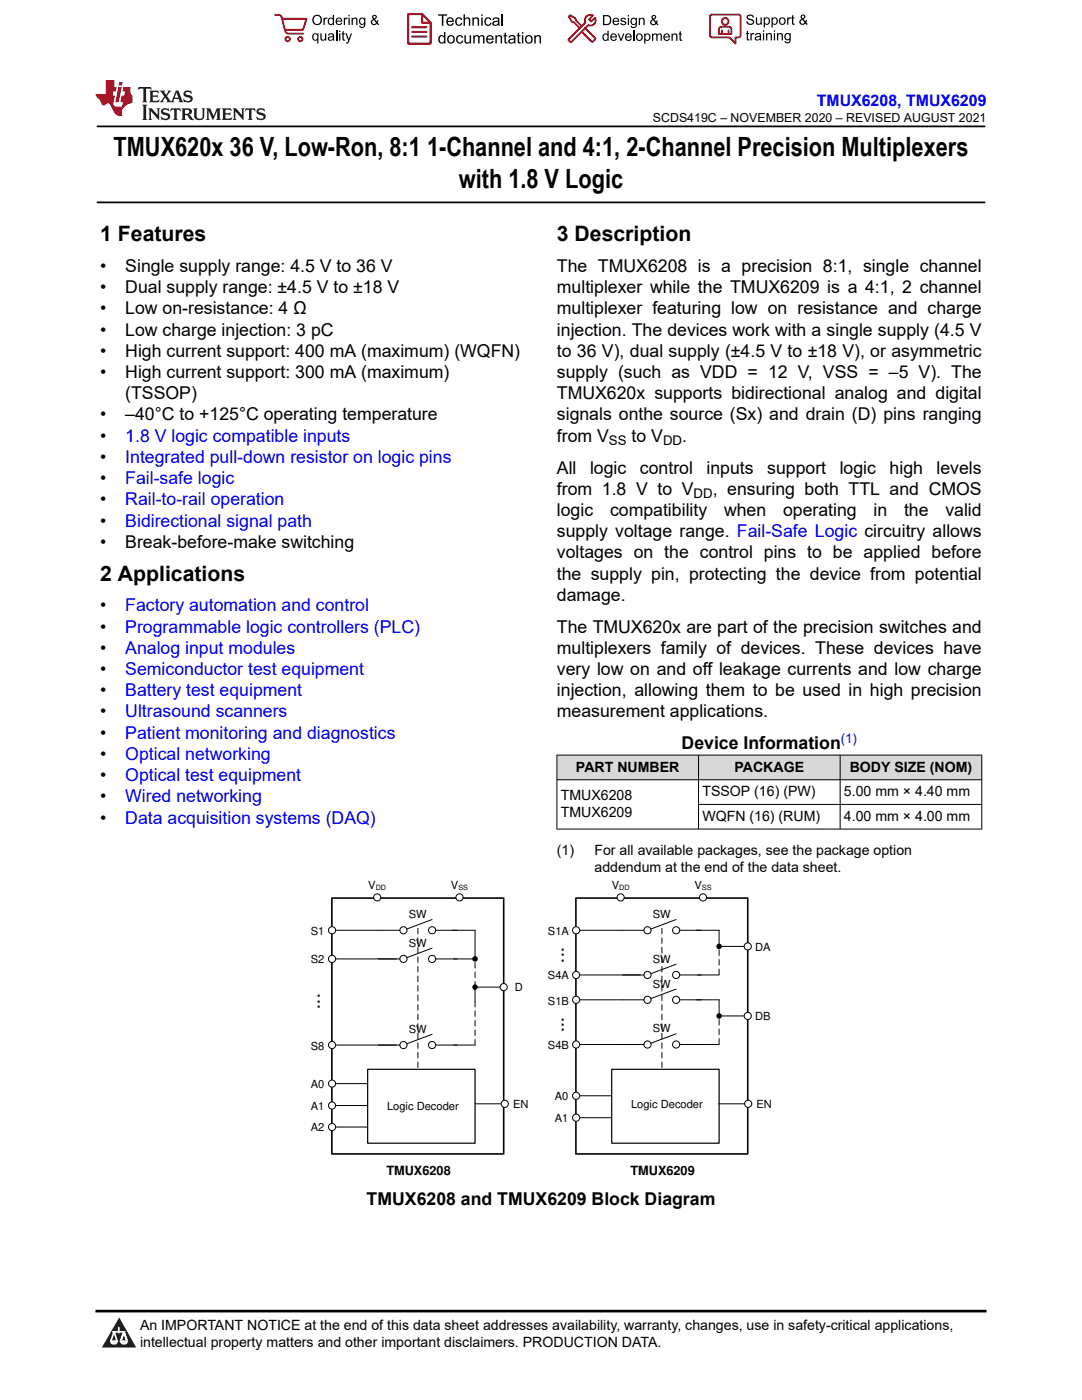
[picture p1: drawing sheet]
<svg xmlns="http://www.w3.org/2000/svg" width="216mm" height="279mm" viewBox="0 0 216 279" stroke-linecap="round" stroke-linejoin="round" font-family="sans-serif">
<defs><g id="words">
<g font-size="5.3">
<text x="22.7" y="31.2">TMUX620x 36 V, Low-Ron, 8:1 1-Channel and 4:1, 2-Channel Precision Multiplexers</text>
<text x="91.5" y="37.5">with 1.8 V Logic</text>
</g>
<g font-size="4.2">
<text x="20" y="48.1">1 Features</text>
<text x="111.1" y="48.1">3 Description</text>
<text x="20" y="115.9">2 Applications</text>
</g>
<g font-size="3.8">
<text x="112.1" y="189" transform="rotate(90 112.1 189)">...</text>
<text x="63.4" y="198.3" transform="rotate(90 63.4 198.3)">...</text>
<text x="112.1" y="202.9" transform="rotate(90 112.1 202.9)">...</text>
</g>
<g font-size="3.5">
<text x="20" y="54.3">•</text>
<text x="20" y="58.5">•</text>
<text x="25" y="54.3">Single supply range: 4.5 V to 36 V</text>
<text x="25" y="58.5">Dual supply range: ±4.5 V to ±18 V</text>
<text x="111.1" y="54.3">The TMUX6208 is a precision 8:1, single channel</text>
<text x="111.1" y="58.5">multiplexer while the TMUX6209 is a 4:1, 2 channel</text>
<text x="20" y="62.8">•</text>
<text x="25" y="62.8">Low on-resistance: 4 Ω</text>
<text x="111.1" y="62.8">multiplexer featuring low on resistance and charge</text>
<text x="20" y="67">•</text>
<text x="20" y="71.2">•</text>
<text x="25" y="67">Low charge injection: 3 pC</text>
<text x="25" y="71.2">High current support: 400 mA (maximum) (WQFN)</text>
<text x="111.1" y="71.2">to 36 V), dual supply (±4.5 V to ±18 V), or asymmetric</text>
<text x="111.1" y="67">injection. The devices work with a single supply (4.5 V</text>
<text x="20" y="75.5">•</text>
<text x="25" y="75.5">High current support: 300 mA (maximum)</text>
<text x="111.1" y="75.5">supply (such as VDD = 12 V, VSS = –5 V). The</text>
<text x="20" y="83.9">•</text>
<text x="25" y="79.7">(TSSOP)</text>
<text x="25" y="83.9">–40°C to +125°C operating temperature</text>
<text x="111.1" y="83.9">signals onthe source (Sx) and drain (D) pins ranging</text>
<text x="111.1" y="79.7">TMUX620x supports bidirectional analog and digital</text>
<text x="20" y="88.2">•</text>
<text x="111.1" y="88.2">from V</text>
<text x="126" y="88.2">to V</text>
<text x="136.1" y="88.2">.</text>
<text x="20" y="92.4">•</text>
<text x="111.1" y="94.5">All</text>
<text x="117.7" y="94.5">logic</text>
<text x="127.7" y="94.5">control</text>
<text x="141" y="94.5">inputs</text>
<text x="153.1" y="94.5">support</text>
<text x="167.6" y="94.5">logic</text>
<text x="177.5" y="94.5">high</text>
<text x="186.9" y="94.5">levels</text>
<text x="20" y="96.6">•</text>
<text x="20" y="100.9">•</text>
<text x="111.1" y="98.7">from 1.8 V to V</text>
<text x="142.2" y="98.7">, ensuring both TTL and CMOS</text>
<text x="20" y="105.1">•</text>
<text x="111.1" y="103">logic</text>
<text x="111.1" y="107.2">supply voltage range. Fail-Safe Logic circuitry allows</text>
<text x="121.7" y="103">compatibility</text>
<text x="144.5" y="103">when</text>
<text x="156.2" y="103">operating</text>
<text x="174.3" y="103">in</text>
<text x="180.4" y="103">the</text>
<text x="188.6" y="103">valid</text>
<text x="20" y="109.3">•</text>
<text x="25" y="109.3">Break-before-make switching</text>
<text x="111.1" y="111.4">voltages on the control pins to be applied before</text>
<text x="111.1" y="119.9">damage.</text>
<text x="111.1" y="115.7">the supply pin, protecting the device from potential</text>
<text x="20" y="122">•</text>
<text x="20" y="126.3">•</text>
<text x="20" y="130.5">•</text>
<text x="111.1" y="126.3">The TMUX620x are part of the precision switches and</text>
<text x="111.1" y="130.5">multiplexers family of devices. These devices have</text>
<text x="20" y="134.7">•</text>
<text x="111.1" y="134.7">very low on and off leakage currents and low charge</text>
<text x="20" y="139">•</text>
<text x="20" y="143.2">•</text>
<text x="111.1" y="139">injection, allowing them to be used in high precision</text>
<text x="111.1" y="143.2">measurement applications.</text>
<text x="20" y="147.4">•</text>
<text x="136" y="149.5">Device Information</text>
<text x="20" y="151.7">•</text>
<text x="20" y="155.9">•</text>
<text x="20" y="160.1">•</text>
<text x="20" y="164.4">•</text>
<text x="73.1" y="240.5">TMUX6208 and TMUX6209 Block Diagram</text>
</g>
<g font-size="3.5" fill="#00f">
<text x="25" y="88.2">1.8 V logic compatible inputs</text>
<text x="25" y="92.4">Integrated pull-down resistor on logic pins</text>
<text x="25" y="96.6">Fail-safe logic</text>
<text x="25" y="100.9">Rail-to-rail operation</text>
<text x="25" y="105.1">Bidirectional signal path</text>
<text x="25" y="122">Factory automation and control</text>
<text x="25" y="126.3">Programmable logic controllers (PLC)</text>
<text x="25" y="130.5">Analog input modules</text>
<text x="25" y="134.7">Semiconductor test equipment</text>
<text x="25" y="139">Battery test equipment</text>
<text x="25" y="143.2">Ultrasound scanners</text>
<text x="25" y="147.4">Patient monitoring and diagnostics</text>
<text x="25" y="151.7">Optical networking</text>
<text x="25" y="155.9">Optical test equipment</text>
<text x="25" y="160.1">Wired networking</text>
<text x="25" y="164.4">Data acquisition systems (DAQ)</text>
</g>
<text font-size="3.2" fill="#00f" x="163" y="21.1">TMUX6208, TMUX6209</text>
<g font-size="2.8">
<text x="114.9" y="154">PART NUMBER</text>
<text x="146.6" y="154">PACKAGE</text>
<text x="169.5" y="154">BODY SIZE (NOM)</text>
<text x="111.9" y="159.7">TMUX6208</text>
<text x="140.2" y="158.9">TSSOP (16) (PW)</text>
<text x="168.4" y="158.9">5.00 mm × 4.40 mm</text>
<text x="111.9" y="163">TMUX6209</text>
<text x="140.2" y="163.8">WQFN (16) (RUM)</text>
<text x="168.4" y="163.8">4.00 mm × 4.00 mm</text>
<text x="111.1" y="170.6">(1)</text>
<text x="118.6" y="170.6">For all available packages, see the package option</text>
<text x="118.6" y="174">addendum at the end of the data sheet.</text>
<text x="27.9" y="265.5">An IMPORTANT NOTICE at the end of this data sheet addresses availability, warranty, changes, use in safety-critical applications,</text>
<text x="27.9" y="268.9">intellectual property matters and other important disclaimers. PRODUCTION DATA.</text>
</g>
<g font-size="2.6">
<text x="121.5" y="88.9">SS</text>
<text x="132.3" y="88.9">DD</text>
<text x="138.4" y="99.4">DD</text>
</g>
<text font-size="2.6" fill="#00f" x="167.8" y="148.4">(1)</text>
<g font-size="2.5">
<text x="130.3" y="24.3">SCDS419C – NOVEMBER 2020 – REVISED AUGUST 2021</text>
<text x="77.1" y="234.4">TMUX6208</text>
<text x="125.8" y="234.4">TMUX6209</text>
</g>
<g font-size="2.2">
<text x="73.5" y="177.4">V</text>
<text x="90" y="177.4">V</text>
<text x="122.1" y="177.4">V</text>
<text x="138.6" y="177.4">V</text>
<text x="81.6" y="183.2">SW</text>
<text x="130.3" y="183.2">SW</text>
<text x="62" y="186.7">S1</text>
<text x="81.6" y="188.9">SW</text>
<text x="109.3" y="186.7">S1A</text>
<text x="150.7" y="189.7">DA</text>
<text x="62" y="192.3">S2</text>
<text x="102.7" y="197.9">D</text>
<text x="109.3" y="195.5">S4A</text>
<text x="130.3" y="192.1">SW</text>
<text x="130.3" y="197.1">SW</text>
<text x="109.3" y="200.6">S1B</text>
<text x="150.7" y="203.6">DB</text>
<text x="62" y="209.5">S8</text>
<text x="81.6" y="206.1">SW</text>
<text x="109.3" y="209.3">S4B</text>
<text x="130.3" y="206">SW</text>
<text x="62" y="217.1">A0</text>
<text x="62" y="221.4">A1</text>
<text x="77.2" y="221.5">Logic Decoder</text>
<text x="102.4" y="221.2">EN</text>
<text x="110.7" y="219.5">A0</text>
<text x="125.9" y="221.2">Logic Decoder</text>
<text x="151" y="221.2">EN</text>
<text x="62" y="225.7">A2</text>
<text x="110.7" y="223.9">A1</text>
</g>
<g font-size="1.4">
<text x="75" y="177.7">DD</text>
<text x="91.5" y="177.7">SS</text>
<text x="123.5" y="177.7">DD</text>
<text x="140.1" y="177.7">SS</text>
</g>
</g></defs>
<path d="M19.3 25.2h177.3M19.3 40.4h177.3" fill="none" stroke="#000" stroke-width=".35"/>
<g fill="#d8d8d8">
<path d="M111.1 150.7h84.8v4.9h-84.8z" fill-rule="evenodd"/>
<path d="M111.2 150.8h28.1v4.8h-28.1z" fill-rule="evenodd"/>
<path d="M139.4 150.8h28.2v4.8h-28.2z" fill-rule="evenodd"/>
<path d="M167.7 150.8h28.1v4.8h-28.1z" fill-rule="evenodd"/>
</g>
<g fill="none" stroke="#000" stroke-width=".2">
<path d="M111.1 150.7h84.9M111.1 155.6h84.9M111.1 150.6v14.9M139.4 150.6v14.9M167.6 150.6v14.9M195.9 150.6v14.9M111.1 165.5h84.9M139.4 160.5h56.6M67 185.7h12.8M67 191.4h12.8M86.2 183.5l-5 1.9M86.2 189.2l-5 1.9"/>
<path d="M86.9 185.7h7.9M86.9 191.4h7.9"/>
<circle cx="80.5" cy="185.7" r=".71"/>
<circle cx="80.5" cy="191.4" r=".71"/>
<circle cx="86.2" cy="185.7" r=".71"/>
<circle cx="86.2" cy="191.4" r=".71"/>
</g>
<path d="M66.2 179.2h34.3v51.1h-34.3z" fill="none" stroke="#000" stroke-width=".32"/>
<path d="M83.4 213v-28.4" fill="none" stroke="#000" stroke-width=".2" stroke-dasharray="1.1 .8"/>
<circle cx="66.3" cy="185.7" r=".71" fill="#fff"/>
<circle cx="66.3" cy="185.7" r=".71" fill="none" stroke="#000" stroke-width=".2"/>
<circle cx="66.3" cy="191.4" r=".71" fill="#fff"/>
<circle cx="66.3" cy="191.4" r=".71" fill="none" stroke="#000" stroke-width=".2"/>
<circle cx="75.3" cy="179.1" r=".71" fill="#fff"/>
<circle cx="75.3" cy="179.1" r=".71" fill="none" stroke="#000" stroke-width=".2"/>
<circle cx="91.7" cy="179.1" r=".71" fill="#fff"/>
<g fill="none" stroke="#000" stroke-width=".2">
<path d="M94.8 185.7v5.7M67 208.6h12.8M86.2 206.4l-5 1.9M86.9 208.6h7.9"/>
<circle cx="91.7" cy="179.1" r=".71"/>
<circle cx="80.5" cy="208.6" r=".71"/>
<circle cx="86.2" cy="208.6" r=".71"/>
</g>
<circle cx="94.8" cy="191.4" r=".55" fill="#000"/>
<circle cx="66.3" cy="208.6" r=".71" fill="#fff"/>
<g fill="none" stroke="#000" stroke-width=".2">
<path d="M100.5 197h-5.7v2.9"/>
<circle cx="66.3" cy="208.6" r=".71"/>
</g>
<circle cx="94.8" cy="197" r=".55" fill="#000"/>
<path d="M94.8 197v-5.6M94.8 208.6v-8.7" fill="none" stroke="#000" stroke-width=".2" stroke-dasharray="1.1 .8"/>
<circle cx="100.5" cy="197" r=".71" fill="#fff"/>
<circle cx="100.5" cy="197" r=".71" fill="none" stroke="#000" stroke-width=".2"/>
<path d="M73.4 213.4h21.4v14.7h-21.4z" fill-rule="evenodd" fill="#fff"/>
<path d="M73.4 213.4h21.4v14.7h-21.4z" fill="none" stroke="#000" stroke-width=".24"/>
<path d="M67 216.3h6.4" fill="none" stroke="#000" stroke-width=".2"/>
<circle cx="66.3" cy="216.3" r=".71" fill="#fff"/>
<g fill="none" stroke="#000" stroke-width=".2">
<path d="M67 220.6h6.4"/>
<circle cx="66.3" cy="216.3" r=".71"/>
</g>
<circle cx="66.3" cy="220.6" r=".71" fill="#fff"/>
<g fill="none" stroke="#000" stroke-width=".2">
<path d="M67 224.9h6.4"/>
<circle cx="66.3" cy="220.6" r=".71"/>
</g>
<circle cx="66.3" cy="224.9" r=".71" fill="#fff"/>
<g fill="none" stroke="#000" stroke-width=".2">
<path d="M94.8 220.3h6.6"/>
<circle cx="66.3" cy="224.9" r=".71"/>
</g>
<circle cx="100.7" cy="220.3" r=".71" fill="#fff"/>
<g fill="none" stroke="#000" stroke-width=".2">
<path d="M115.7 185.7h12.8M115.7 194.6h12.8M134.9 183.5l-5 1.9M134.9 192.4l-5 1.9M135.6 185.7h7.9M135.6 194.6h7.9"/>
<circle cx="129.2" cy="185.7" r=".71"/>
<circle cx="129.2" cy="194.6" r=".71"/>
<circle cx="134.9" cy="185.7" r=".71"/>
<circle cx="134.9" cy="194.6" r=".71"/>
<circle cx="100.7" cy="220.3" r=".71"/>
</g>
<path d="M114.9 179.2h34.3v51.1h-34.3z" fill="none" stroke="#000" stroke-width=".32"/>
<path d="M132.1 213v-28.4" fill="none" stroke="#000" stroke-width=".2" stroke-dasharray="1.1 .8"/>
<circle cx="115" cy="185.7" r=".71" fill="#fff"/>
<circle cx="115" cy="185.7" r=".71" fill="none" stroke="#000" stroke-width=".2"/>
<circle cx="115" cy="194.6" r=".71" fill="#fff"/>
<g fill="none" stroke="#000" stroke-width=".2">
<path d="M143.5 185.7v3.2h5.7"/>
<circle cx="115" cy="194.6" r=".71"/>
</g>
<circle cx="143.5" cy="188.9" r=".55" fill="#000"/>
<path d="M143.5 194.5v-5.6" fill="none" stroke="#000" stroke-width=".2" stroke-dasharray="1.1 .8"/>
<circle cx="149.2" cy="188.9" r=".71" fill="#fff"/>
<circle cx="149.2" cy="188.9" r=".71" fill="none" stroke="#000" stroke-width=".2"/>
<path d="M122.1 213.4h21.4v14.7h-21.4z" fill-rule="evenodd" fill="#fff"/>
<path d="M122.1 213.4h21.4v14.7h-21.4z" fill="none" stroke="#000" stroke-width=".24"/>
<path d="M115.7 218.7h6.4" fill="none" stroke="#000" stroke-width=".2"/>
<circle cx="115" cy="218.7" r=".71" fill="#fff"/>
<g fill="none" stroke="#000" stroke-width=".2">
<path d="M115.7 223.1h6.4"/>
<circle cx="115" cy="218.7" r=".71"/>
</g>
<circle cx="115" cy="223.1" r=".71" fill="#fff"/>
<g fill="none" stroke="#000" stroke-width=".2">
<path d="M115.7 199.5h12.8M134.9 197.4l-5 1.9M135.6 199.5h7.9M115.7 208.5h12.8M134.9 206.3l-5 1.9M135.6 208.5h7.9"/>
<circle cx="129.2" cy="199.5" r=".71"/>
<circle cx="134.9" cy="199.5" r=".71"/>
<circle cx="129.2" cy="208.5" r=".71"/>
<circle cx="134.9" cy="208.5" r=".71"/>
<circle cx="115" cy="223.1" r=".71"/>
</g>
<circle cx="115" cy="199.5" r=".71" fill="#fff"/>
<circle cx="115" cy="199.5" r=".71" fill="none" stroke="#000" stroke-width=".2"/>
<circle cx="115" cy="208.5" r=".71" fill="#fff"/>
<g fill="none" stroke="#000" stroke-width=".2">
<path d="M143.5 199.5v3.3h5.7"/>
<circle cx="115" cy="208.5" r=".71"/>
</g>
<circle cx="143.5" cy="202.8" r=".55" fill="#000"/>
<path d="M143.5 208.4v-5.6" fill="none" stroke="#000" stroke-width=".2" stroke-dasharray="1.1 .8"/>
<circle cx="149.2" cy="202.8" r=".71" fill="#fff"/>
<circle cx="149.2" cy="202.8" r=".71" fill="none" stroke="#000" stroke-width=".2"/>
<circle cx="123.8" cy="179.1" r=".71" fill="#fff"/>
<circle cx="123.8" cy="179.1" r=".71" fill="none" stroke="#000" stroke-width=".2"/>
<circle cx="140.3" cy="179.1" r=".71" fill="#fff"/>
<g fill="none" stroke="#000" stroke-width=".2">
<path d="M143.4 220.3h6.6"/>
<circle cx="140.3" cy="179.1" r=".71"/>
</g>
<circle cx="149.3" cy="220.3" r=".71" fill="#fff"/>
<circle cx="149.3" cy="220.3" r=".71" fill="none" stroke="#000" stroke-width=".2"/>
<path d="M0 0h215.9v23.8h-215.9z" fill-rule="evenodd" fill="#fff"/>
<path d="M27.7 17.4l-.2 .6 .5-.3h.6v.1v2.2l-.2 .4h1l-.2-.4v-2.2v-.1h.5l.5 .3-.1-.6zM29.8 18.1l.2 .4v1.5l-.2 .4h1.9l.1-.6a1.08 1.08 0 0 1-1.3 .2v-.7h.6l.4 .2v-.6l-.4 .2h-.6v-.6l.2-.1a1 1 0 0 1 1 .2l-.1-.5zM31.8 18.1l1 1.1-1 1.2h.9l-.2-.2 .4-.7 .5 .7-.2 .2h1.6l-.2-.2 .1-.4h1l.1 .4-.1 .2h.9l-.2-.3-.8-2h-.5l-1 2.2-.8-1.1 .9-1.1h-.8l.2 .2-.5 .7-.3-.7 .1-.2zM35.2 18.5l.4 1h-.8zM36.8 18.2a.65 .65 0 0 0-.2 .7 .65 .65 0 0 0 .6 .5l.7 .2 .1 .2a.79 .79 0 0 1-.7 .4 .79 .79 0 0 1-.7-.5l.1 .7 .2-.1a.93 .93 0 0 0 1.1 .1 .93 .93 0 0 0 .4-1 1.46 1.46 0 0 0-1.2-.6l-.1-.3a1.09 1.09 0 0 1 1.2 .2l-.2-.6-.1 .1-.6-.2zM28.4 20.9l.2 .4v2.3l-.2 .3h1l-.2-.3v-2.3l.2-.4zM29.6 21.6l.2 .4v1.6l-.2 .3h.8l-.3-.3v-1.4l1.7 1.8v-2l.2-.4h-.8l.2 .2 .1 1.1-1.2-1.3zM32.3 21.8a.65 .65 0 0 0-.2 .7 .65 .65 0 0 0 .7 .4l.6 .2 .1 .2a.79 .79 0 0 1-.7 .4 .79 .79 0 0 1-.7-.5l.1 .7 .2-.1a.93 .93 0 0 0 1.1 .1 .93 .93 0 0 0 .4-.9 1.46 1.46 0 0 0-1.2-.6l-.1-.4a1.09 1.09 0 0 1 1.2 .2l-.2-.6-.1 .1-.6-.1zM34.1 21.6l-.1 .7a.63 .63 0 0 1 .7-.4l.1 1.7-.3 .3h1l-.2-.3v-1.7a.66 .66 0 0 1 .8 .4l-.1-.7zM36.2 21.6l.2 .4v1.6l-.2 .3h.9l-.2-.2v-.7h.5l.1 .2a.79 .79 0 0 0 1.2 .6l-1-.9a.61 .61 0 0 0 .6-.6 .61 .61 0 0 0-.5-.6zM36.9 21.9h.2a.47 .47 0 0 1 .5 .1 .47 .47 0 0 1 .1 .5l-.2 .2h-.6zM38.5 21.6l.2 .2a2.27 2.27 0 0 0 .4 2 1.04 1.04 0 0 0 1.7-.7v-1.3l.2-.2h-.8l.2 .4v1.1a.6 .6 0 0 1-.6 .6 .6 .6 0 0 1-.6-.6v-1.1l.3-.4zM41.1 21.6l.2 .4v1.6l-.2 .3h.7l-.2-.3v-1.5l.9 1.9 .8-1.9v1.5l-.2 .3h1l-.3-.3v-1.6l.3-.4h-.8l-.7 1.5-.7-1.5zM44.3 21.6l.2 .4v1.6l-.2 .3h1.9l.1-.5a1.09 1.09 0 0 1-1.3 .1v-.6h.6l.4 .1v-.6l-.4 .2h-.6v-.6l.2-.1a1.01 1.01 0 0 1 1 .3l-.1-.6zM46.4 21.6l.3 .4v1.6l-.3 .3h.8l-.2-.3v-1.4l1.6 1.8v-2l.2-.4h-.7l.2 .2v1.1l-1.2-1.3zM49 21.6l-.1 .7a.63 .63 0 0 1 .8-.4v1.7l-.3 .3h1l-.2-.3v-1.7a.66 .66 0 0 1 .8 .4l-.1-.7zM51.4 21.8a.65 .65 0 0 0-.2 .7 .65 .65 0 0 0 .6 .4l.6 .2 .2 .2a.79 .79 0 0 1-.8 .4 .79 .79 0 0 1-.6-.5l.1 .7 .2-.1a.93 .93 0 0 0 1 .1 .93 .93 0 0 0 .5-.9 1.46 1.46 0 0 0-1.3-.6l-.1-.4a1.09 1.09 0 0 1 1.3 .2l-.2-.6-.2 .1-.5-.1z" fill="#231f20"/>
<path d="M21.1 16v2.8h-2.1l.1 .3 .9 1a.95 .95 0 0 0 .9 .9 .59 .59 0 0 1 .6-.4 .59 .59 0 0 1 .5 .4l.4 .8a1.59 1.59 0 0 0 2.1 1.3 1.61 1.61 0 0 1 1-2.2l1-.4-.1-1.5a1.59 1.59 0 0 1-.4-1.6h-1.4l-.2 .9h.5l-.1 .8h-.5l-.2 1v.2l.4 .1-.2 .9h-.6a.73 .73 0 0 1-1.1-.7l.3-1.5h-.5l.2-.8h.5l.2-.9h-.5v-1.4zM23.6 17.4l-.6 3h.7l.6-3zM23.8 16.4l-.1 .7h.7l.1-.7z" fill="#ed1c24"/>
<g fill="#000">
<path d="M62.3 4a1 1 0 0 1 2 0 1 1 0 0 1-2 0zM62.8 3.4a.78 .78 0 0 0-.1 1.1 .78 .78 0 0 0 1.1 .1 .78 .78 0 0 0 .1-1.1 .78 .78 0 0 0-1.1-.1z" fill-rule="evenodd"/>
<path d="M62.5 6.8l.4-.2 .4 .3v-.2h.2v2h-.2v-.7a.68 .68 0 0 1-.9-.1 .68 .68 0 0 1 0-.9zM62.6 7a.51 .51 0 0 0-.1 .6 .51 .51 0 0 0 .7 .2 .51 .51 0 0 0 .1-.7 .51 .51 0 0 0-.7-.1z" fill-rule="evenodd"/>
<path d="M64.5 3.5h.3v.3l.1-.3h.3l.1 .1-.1 .2a.32 .32 0 0 0-.3 0 .32 .32 0 0 0-.1 .4v.8h-.3z" fill-rule="evenodd"/>
<path d="M63.9 6.7h.3v.8a.36 .36 0 0 0 .3 .4 .36 .36 0 0 0 .4-.5v-.7h.2v1.4h-.2v-.2a.51 .51 0 0 1-.6 .2 .51 .51 0 0 1-.4-.5z" fill-rule="evenodd"/>
<path d="M65.6 3.7l.4-.2 .4 .2v-.7h.3v2h-.3v-.2a.7 .7 0 0 1-1-.1 .7 .7 0 0 1 .2-1zM65.8 3.8a.51 .51 0 0 0-.1 .7 .51 .51 0 0 0 .6 .2 .51 .51 0 0 0 .1-.7 .51 .51 0 0 0-.6-.2z" fill-rule="evenodd"/>
<path d="M65.6 6.8a.66 .66 0 0 1 .8-.1 .66 .66 0 0 1 .3 .8v.6h-.2l-.1-.2a.52 .52 0 0 1-.7 .2 .52 .52 0 0 1-.2-.6l.3-.2a.42 .42 0 0 0 .6-.3l-.3-.2-.3 .1-.1 .2h-.3zM65.7 7.6a.35 .35 0 0 0 .3 .4 .35 .35 0 0 0 .4-.4v-.2z" fill-rule="evenodd"/>
<path d="M67.7 6.1h.2v.3h-.2zM67.7 6.7h.2v1.4h-.2z" fill-rule="evenodd"/>
<path d="M67.1 3.7a.68 .68 0 0 1 .9-.1 .68 .68 0 0 1 .3 .7h-1.1a.42 .42 0 0 0 .3 .5 .42 .42 0 0 0 .5-.3h.3a.73 .73 0 0 1-1.1 .4 .73 .73 0 0 1-.1-1.2zM67.4 3.8l-.2 .3h.8l-.2-.4z" fill-rule="evenodd"/>
<path d="M68.6 3.5h.2v.3l.2-.3h.3l.1 .1-.1 .2a.32 .32 0 0 0-.4 0 .32 .32 0 0 0-.1 .4v.8h-.2z" fill-rule="evenodd"/>
<path d="M68.3 6.3l.3-.1v.5h.2v.1h-.2v.9l.3 .4a.36 .36 0 0 1-.4 0 .36 .36 0 0 1-.2-.4v-.9h-.1v-.1h.1z" fill-rule="evenodd"/>
<path d="M68.9 6.7h.3l.4 1.1 .4-1.1h.3l-.6 1.4a.51 .51 0 0 1-.6 .6l-.1-.3h.3l.2-.3z" fill-rule="evenodd"/>
<path d="M69.5 3h.3v.3h-.3zM69.5 3.5h.3v1.5h-.3z" fill-rule="evenodd"/>
<path d="M70.2 3.5h.2v.2a.52 .52 0 0 1 .6-.2 .52 .52 0 0 1 .3 .6v.9h-.2v-.9a.34 .34 0 0 0-.3-.4 .34 .34 0 0 0-.4 .3v1h-.2z" fill-rule="evenodd"/>
<path d="M71.8 3.7l.4-.2 .5 .2v-.2h.2v1.3a.64 .64 0 0 1-.5 .8 .64 .64 0 0 1-.7-.5h.2a.41 .41 0 0 0 .5 .2 .41 .41 0 0 0 .2-.5 .69 .69 0 0 1-.9-.1 .69 .69 0 0 1 .1-1zM72 3.8a.5 .5 0 0 0-.1 .7 .5 .5 0 0 0 .7 .1 .5 .5 0 0 0 .1-.6 .5 .5 0 0 0-.7-.2z" fill-rule="evenodd"/>
<path d="M74.4 3.1a.47 .47 0 0 1 .7 .1 .47 .47 0 0 1-.3 .7l.4 .4 .1-.3 .2 .1-.1 .4 .3 .3-.2 .2-.3-.3a.63 .63 0 0 1-1 .1 .63 .63 0 0 1 .3-1l-.3-.4zM74.5 3.4a.27 .27 0 0 0 .5 0 .27 .27 0 0 0-.5 0zM74.4 4.1a.4 .4 0 0 0 0 .6 .4 .4 0 0 0 .6-.1l-.4-.6z" fill-rule="evenodd"/>
<path d="M87.4 2.9h1.8v.2h-.7v2h-.3v-2h-.8z" fill-rule="evenodd"/>
<path d="M87.6 7.2l.5-.2 .5 .2v-.8h.3v2.3h-.3v-.2a.76 .76 0 0 1-1-.1 .76 .76 0 0 1-.1-1zM87.9 7.4a.58 .58 0 0 0-.2 .7 .58 .58 0 0 0 .8 .2 .58 .58 0 0 0 .1-.7 .58 .58 0 0 0-.7-.2z" fill-rule="evenodd"/>
<path d="M89.5 7.2a.81 .81 0 0 1 1.1 .1 .81 .81 0 0 1-.2 1.2 .81 .81 0 0 1-1.1-.2l-.1-.7zM89.6 7.4a.57 .57 0 0 0 0 .8 .57 .57 0 0 0 .8 0 .57 .57 0 0 0 0-.7 .57 .57 0 0 0-.8-.1z" fill-rule="evenodd"/>
<path d="M89.3 3.7a.77 .77 0 0 1 .9-.2 .77 .77 0 0 1 .4 .9h-1.3a.48 .48 0 0 0 .4 .5 .48 .48 0 0 0 .6-.3h.3a.83 .83 0 0 1-1.3 .4 .83 .83 0 0 1 0-1.3zM89.5 3.8l-.2 .4h1l-.3-.5z" fill-rule="evenodd"/>
<path d="M91 3.7a.7 .7 0 0 1 1.2 .3h-.2a.45 .45 0 0 0-.6-.3 .45 .45 0 0 0-.3 .6 .45 .45 0 0 0 .3 .6 .45 .45 0 0 0 .6-.4l.3 .1a.76 .76 0 0 1-1.1 .5 .76 .76 0 0 1-.3-1.1z" fill-rule="evenodd"/>
<path d="M91.2 7.2a.7 .7 0 0 1 1.2 .3l-.3 .1a.45 .45 0 0 0-.5-.4 .45 .45 0 0 0-.3 .7 .45 .45 0 0 0 .3 .6 .45 .45 0 0 0 .6-.4h.2a.76 .76 0 0 1-1 .5 .76 .76 0 0 1-.4-1.1z" fill-rule="evenodd"/>
<path d="M92.5 2.9h.3v.8a.59 .59 0 0 1 .7-.2 .59 .59 0 0 1 .3 .6v1h-.2v-1a.4 .4 0 0 0-.5-.4 .4 .4 0 0 0-.3 .5v.9h-.3z" fill-rule="evenodd"/>
<path d="M92.7 7h.2v.9a.41 .41 0 0 0 .5 .6 .41 .41 0 0 0 .3-.6v-.9h.3v1.7h-.3v-.3a.58 .58 0 0 1-.7 .3 .58 .58 0 0 1-.3-.7z" fill-rule="evenodd"/>
<path d="M94.3 3.5h.2v.2a.59 .59 0 0 1 .7-.2 .59 .59 0 0 1 .4 .6v1h-.3v-1a.41 .41 0 0 0-.4-.4 .41 .41 0 0 0-.4 .5v.9h-.2z" fill-rule="evenodd"/>
<path d="M94.4 7h.3v.3a.56 .56 0 0 1 1 0 .54 .54 0 0 1 .6-.3 .54 .54 0 0 1 .4 .5v1.2h-.3v-1.1a.34 .34 0 0 0-.3-.4 .34 .34 0 0 0-.4 .3v1.2h-.3v-1.1a.38 .38 0 0 0-.5-.3 .38 .38 0 0 0-.2 .5v.9h-.3z" fill-rule="evenodd"/>
<path d="M96 2.9h.3v.3h-.3zM96 3.5h.3v1.6h-.3z" fill-rule="evenodd"/>
<path d="M96.8 3.7a.7 .7 0 0 1 1.3 .3h-.3a.45 .45 0 0 0-.6-.3 .45 .45 0 0 0-.3 .6 .45 .45 0 0 0 .3 .6 .45 .45 0 0 0 .6-.4l.3 .1a.76 .76 0 0 1-1.1 .5 .76 .76 0 0 1-.3-1.1z" fill-rule="evenodd"/>
<path d="M97.2 7.2a.77 .77 0 0 1 .9-.1 .77 .77 0 0 1 .4 .8h-1.2a.48 .48 0 0 0 .3 .6 .48 .48 0 0 0 .6-.4l.3 .1a.83 .83 0 0 1-1.3 .3 .83 .83 0 0 1 0-1.3zM97.4 7.4l-.1 .3h.9l-.2-.4z" fill-rule="evenodd"/>
<path d="M98.8 7h.3v.3a.59 .59 0 0 1 .7-.3 .59 .59 0 0 1 .4 .7v1h-.3v-1a.41 .41 0 0 0-.5-.5 .41 .41 0 0 0-.3 .6v.9h-.3z" fill-rule="evenodd"/>
<path d="M98.4 3.7a.74 .74 0 0 1 1-.2 .74 .74 0 0 1 .3 .9v.7h-.3v-.2a.59 .59 0 0 1-.8 .3 .59 .59 0 0 1-.3-.8l1.1-.3a.42 .42 0 0 0-.4-.4 .42 .42 0 0 0-.5 .3h-.2zM98.6 4.5a.36 .36 0 0 0 .2 .5 .36 .36 0 0 0 .5-.2l.1-.5z" fill-rule="evenodd"/>
<path d="M100.7 6.6l.2-.1v.5h.3v.2h-.3v1l.1 .2h.2l.1 .3a.41 .41 0 0 1-.5-.1 .41 .41 0 0 1-.1-.4v-1h-.2v-.2h.2z" fill-rule="evenodd"/>
<path d="M101.6 7.2a.74 .74 0 0 1 .9-.2 .74 .74 0 0 1 .3 1l.1 .7h-.3v-.2a.59 .59 0 0 1-.8 .2 .59 .59 0 0 1-.3-.8l1-.3a.42 .42 0 0 0-.3-.4 .42 .42 0 0 0-.5 .3h-.3zM101.8 8.1a.36 .36 0 0 0 .1 .5 .36 .36 0 0 0 .5-.3l.2-.4z" fill-rule="evenodd"/>
<path d="M103.3 6.6l.3-.1v.5h.3v.2h-.3v1l.1 .2h.2v.3a.41 .41 0 0 1-.5-.1 .41 .41 0 0 1-.1-.4v-1h-.2v-.2h.2z" fill-rule="evenodd"/>
<path d="M104.1 6.4h.3v.3h-.3zM104.1 7h.3v1.7h-.3z" fill-rule="evenodd"/>
<path d="M105 7.2a.81 .81 0 0 1 1.1 .1 .81 .81 0 0 1-.1 1.2 .81 .81 0 0 1-1.2-.2v-.7zM105.2 7.4a.57 .57 0 0 0-.1 .8 .57 .57 0 0 0 .8 0 .57 .57 0 0 0 0-.7 .57 .57 0 0 0-.7-.1z" fill-rule="evenodd"/>
<path d="M106.6 7h.3v.3a.59 .59 0 0 1 .7-.3 .59 .59 0 0 1 .4 .7v1h-.3v-1a.41 .41 0 0 0-.5-.5 .41 .41 0 0 0-.3 .6v.9h-.3z" fill-rule="evenodd"/>
<path d="M120.3 3h.7a1 1 0 0 1 1 1 1 1 0 0 1-1 1h-.7zM120.6 3.2v1.6h.4a.77 .77 0 0 0 .7-.8 .77 .77 0 0 0-.7-.8z" fill-rule="evenodd"/>
<path d="M120.4 6.9l.4-.2 .4 .2v-.8h.3v2h-.3v-.1a.7 .7 0 0 1-.9-.2 .7 .7 0 0 1 .1-.9zM120.6 7a.51 .51 0 0 0-.1 .7 .51 .51 0 0 0 .6 .1 .51 .51 0 0 0 .1-.6 .51 .51 0 0 0-.6-.2z" fill-rule="evenodd"/>
<path d="M122 6.9a.68 .68 0 0 1 .8-.2 .68 .68 0 0 1 .3 .8h-1.1a.42 .42 0 0 0 .3 .5 .42 .42 0 0 0 .5-.3h.3a.73 .73 0 0 1-1.1 .3 .73 .73 0 0 1 0-1.1zM122.2 7l-.2 .3h.8l-.2-.4z" fill-rule="evenodd"/>
<path d="M122.4 3.7a.68 .68 0 0 1 .8-.1 .68 .68 0 0 1 .4 .8h-1.1a.42 .42 0 0 0 .3 .4 .42 .42 0 0 0 .5-.3l.3 .1a.73 .73 0 0 1-1.2 .3 .73 .73 0 0 1 0-1.2zM122.6 3.8l-.1 .3h.8l-.2-.3z" fill-rule="evenodd"/>
<path d="M123.9 3.7l.1-.1a.62 .62 0 0 1 .9 .3l-.2 .1a.29 .29 0 0 0-.3-.3 .29 .29 0 0 0-.3 .3l.1 .1a.58 .58 0 0 1 .6 .1 .58 .58 0 0 1 .1 .6 .67 .67 0 0 1-1.1-.2l.2-.1a.33 .33 0 0 0 .4 .4 .33 .33 0 0 0 .3-.4 .71 .71 0 0 1-.9-.6z" fill-rule="evenodd"/>
<path d="M123.3 6.7h.2l.4 1.2 .4-1.2h.3l-.6 1.4h-.2z" fill-rule="evenodd"/>
<path d="M125.3 3h.2v.3h-.2zM125.3 3.6h.2v1.4h-.2z" fill-rule="evenodd"/>
<path d="M124.9 6.9a.68 .68 0 0 1 .8-.2 .68 .68 0 0 1 .4 .8h-1.1a.42 .42 0 0 0 .3 .5 .42 .42 0 0 0 .5-.3h.3a.73 .73 0 0 1-1.2 .3 .73 .73 0 0 1 0-1.1zM125.1 7l-.1 .3h.8l-.2-.4z" fill-rule="evenodd"/>
<path d="M126 3.7l.4-.2 .4 .2v-.1h.3v1.2a.64 .64 0 0 1-.5 .8 .64 .64 0 0 1-.8-.5l.3 .1a.41 .41 0 0 0 .5 .2 .41 .41 0 0 0 .2-.6 .69 .69 0 0 1-.9-.1 .69 .69 0 0 1 .1-1zM126.2 3.9a.5 .5 0 0 0-.1 .6 .5 .5 0 0 0 .6 .2 .5 .5 0 0 0 .2-.7 .5 .5 0 0 0-.7-.1z" fill-rule="evenodd"/>
<path d="M126.9 7.4a.73 .73 0 0 1 1.4 0 .73 .73 0 0 1-1.4 0zM127.3 7a.5 .5 0 0 0-.1 .7 .5 .5 0 0 0 .7 0 .5 .5 0 0 0 0-.6 .5 .5 0 0 0-.6-.1z" fill-rule="evenodd"/>
<path d="M127.5 3.6h.2v.2a.52 .52 0 0 1 .6-.3 .52 .52 0 0 1 .3 .6v.9h-.2v-.9a.34 .34 0 0 0-.3-.4 .34 .34 0 0 0-.4 .3v1h-.2z" fill-rule="evenodd"/>
<path d="M128.5 6.7h.3v.2a.67 .67 0 0 1 .9 0 .67 .67 0 0 1 0 .9 .55 .55 0 0 1-.9 .2v.7h-.3zM128.9 7a.5 .5 0 0 0-.1 .7 .5 .5 0 0 0 .6 .1 .5 .5 0 0 0 .2-.6 .5 .5 0 0 0-.7-.2z" fill-rule="evenodd"/>
<path d="M130.1 6.7h.2v.2a.49 .49 0 0 1 .9 0l.4-.2a.42 .42 0 0 1 .5 .4v1h-.3v-.9a.3 .3 0 0 0-.2-.3 .3 .3 0 0 0-.4 .2v1h-.2v-.9a.33 .33 0 0 0-.5-.3 .33 .33 0 0 0-.2 .5v.7h-.2z" fill-rule="evenodd"/>
<path d="M130.1 3.1a.47 .47 0 0 1 .8 .1 .47 .47 0 0 1-.3 .7l.3 .4 .1-.2h.3l-.2 .5 .3 .3-.2 .2-.3-.3a.63 .63 0 0 1-1 .1 .63 .63 0 0 1 .3-1l-.2-.5zM130.2 3.5a.27 .27 0 0 0 .5 0 .27 .27 0 0 0-.5 0zM130.2 4.1a.4 .4 0 0 0 0 .7 .4 .4 0 0 0 .6-.2l-.5-.6z" fill-rule="evenodd"/>
<path d="M132.5 6.9a.68 .68 0 0 1 .9-.2 .68 .68 0 0 1 .3 .8h-1.1a.42 .42 0 0 0 .3 .5 .42 .42 0 0 0 .5-.3h.3a.73 .73 0 0 1-1.1 .3 .73 .73 0 0 1-.1-1.1zM132.7 7l-.1 .3h.8l-.2-.4z" fill-rule="evenodd"/>
<path d="M134 6.7h.2v.2a.52 .52 0 0 1 .6-.2 .52 .52 0 0 1 .4 .6v.8h-.3v-.8a.34 .34 0 0 0-.2-.4 .34 .34 0 0 0-.4 .2l-.1 1h-.2z" fill-rule="evenodd"/>
<path d="M135.6 6.3l.2-.1v.5h.3v.2h-.3v.8l.3 .4a.36 .36 0 0 1-.4 0 .36 .36 0 0 1-.1-.4v-.8h-.2v-.2h.2z" fill-rule="evenodd"/>
<path d="M149.2 3a.8 .8 0 0 1 1.2 .5h-.2a.44 .44 0 0 0-.5-.4 .44 .44 0 0 0-.4 .5l.2 .1a.9 .9 0 0 1 1 .8 .84 .84 0 0 1-.9 .5 .84 .84 0 0 1-.7-.7h.3a.52 .52 0 0 0 .5 .5 .52 .52 0 0 0 .5-.6l-.2-.1a.85 .85 0 0 1-1-.8z" fill-rule="evenodd"/>
<path d="M149 6.3l.3-.2v.5h.2v.2h-.2v.9l.2 .4a.36 .36 0 0 1-.4-.1 .36 .36 0 0 1-.1-.4v-.8h-.2v-.2h.2z" fill-rule="evenodd"/>
<path d="M149.7 6.6h.3v.2l.1-.2h.3l.1 .1-.1 .2a.32 .32 0 0 0-.3 0 .32 .32 0 0 0-.1 .4v.8h-.3z" fill-rule="evenodd"/>
<path d="M150.7 6.8a.66 .66 0 0 1 .9-.2 .66 .66 0 0 1 .3 .9v.6h-.2l-.1-.2a.52 .52 0 0 1-.7 .2 .52 .52 0 0 1-.2-.7l.2-.1a.42 .42 0 0 0 .7-.3l-.3-.2h-.3l-.1 .3-.3-.1zM150.9 7.5a.35 .35 0 0 0 .3 .5 .35 .35 0 0 0 .4-.4v-.3z" fill-rule="evenodd"/>
<path d="M150.8 3.5h.3v.8a.36 .36 0 0 0 .3 .5 .36 .36 0 0 0 .4-.5v-.8h.2v1.4h-.2v-.2a.51 .51 0 0 1-.6 .3 .51 .51 0 0 1-.4-.6z" fill-rule="evenodd"/>
<path d="M152.2 6.1h.3v.2h-.3zM152.2 6.6h.3v1.5h-.3z" fill-rule="evenodd"/>
<path d="M152.4 3.5h.2v.2a.67 .67 0 0 1 .9 0 .67 .67 0 0 1 .1 .9 .55 .55 0 0 1-1 .2v.7h-.2zM152.7 3.8a.5 .5 0 0 0-.1 .7 .5 .5 0 0 0 .7 .1 .5 .5 0 0 0 .1-.6 .5 .5 0 0 0-.7-.2z" fill-rule="evenodd"/>
<path d="M152.9 6.6h.2v.2a.52 .52 0 0 1 .6-.2 .52 .52 0 0 1 .3 .6v.9h-.2v-.9a.34 .34 0 0 0-.3-.4 .34 .34 0 0 0-.4 .2v1.1h-.2z" fill-rule="evenodd"/>
<path d="M153.9 3.5h.3v.2a.67 .67 0 0 1 .9 0 .67 .67 0 0 1 0 .9 .55 .55 0 0 1-.9 .2v.7h-.3zM154.3 3.8a.5 .5 0 0 0-.1 .7 .5 .5 0 0 0 .6 .1 .5 .5 0 0 0 .2-.6 .5 .5 0 0 0-.7-.2z" fill-rule="evenodd"/>
<path d="M154.4 6.1h.3v.2h-.3zM154.4 6.6h.3v1.5h-.3z" fill-rule="evenodd"/>
<path d="M155 6.6h.3v.2a.52 .52 0 0 1 .6-.2 .52 .52 0 0 1 .3 .6v.9h-.2v-.9a.34 .34 0 0 0-.3-.4 .34 .34 0 0 0-.4 .2v1.1h-.3z" fill-rule="evenodd"/>
<path d="M155.4 4.2a.75 .75 0 0 1 1.5 0 .75 .75 0 0 1-1.5 0zM155.8 3.8a.5 .5 0 0 0-.1 .7 .5 .5 0 0 0 .8 0 .5 .5 0 0 0 0-.7 .5 .5 0 0 0-.7 0z" fill-rule="evenodd"/>
<path d="M156.7 6.8l.4-.2 .5 .2v-.2h.2v1.3a.64 .64 0 0 1-.5 .7 .64 .64 0 0 1-.8-.4h.3a.41 .41 0 0 0 .5 .2 .41 .41 0 0 0 .2-.5 .69 .69 0 0 1-.9-.1 .69 .69 0 0 1 .1-1zM156.9 6.9a.5 .5 0 0 0-.1 .7 .5 .5 0 0 0 .6 .1 .5 .5 0 0 0 .2-.7 .5 .5 0 0 0-.7-.1z" fill-rule="evenodd"/>
<path d="M157.1 3.5h.2v.2l.1-.2h.3h.2l-.1 .3a.32 .32 0 0 0-.4 0 .32 .32 0 0 0-.1 .4v.7h-.2z" fill-rule="evenodd"/>
<path d="M158 3.1l.3-.1v.5h.2v.2h-.2v.8l.3 .4a.36 .36 0 0 1-.4 0 .36 .36 0 0 1-.2-.4v-.8h-.1v-.2h.1z" fill-rule="evenodd"/>
<path d="M159.9 3a.47 .47 0 0 1 .7 .1 .47 .47 0 0 1-.3 .7l.4 .5 .1-.3h.2l-.1 .5 .3 .3-.2 .2-.3-.3a.63 .63 0 0 1-1 .1 .63 .63 0 0 1 .3-1l-.3-.5zM160 3.4a.27 .27 0 0 0 .5 0 .27 .27 0 0 0-.5 0zM159.9 4.1a.4 .4 0 0 0 0 .6 .4 .4 0 0 0 .6-.2l-.4-.6z" fill-rule="evenodd"/>
</g>
<path d="M67.2 6.1v2M126.5 6.1v2" fill="none" stroke="#000" stroke-width=".25"/>
<g fill="none" stroke="#de0000" stroke-width=".37">
<path d="M54.9 3h.9a1.19 1.19 0 0 1 .6 1.2l.6 2.1a.85 .85 0 0 0 1 .4h2.5M56.3 3.7h4.9l-.7 2.2h-3.6M116.1 5.2l-1.2-1.1-.1-.5-1-.6-.3 .3 .6 1 .5 .2 1.1 1.1M116.8 5.6l1.9 2v.3l-.4 .4h-.3l-1.9-2zM116.8 5.6l.6-.6a1.07 1.07 0 0 0 1.2-.2 1.07 1.07 0 0 0 .1-1.3l-.7 .8-.5-.4 .8-.8a1.07 1.07 0 0 0-1.2 .2 1.07 1.07 0 0 0-.3 1.2l-3.3 3.3v.3l.3 .3h.2l2.1-2.1M141.7 3.1l.4-.2h5.3l.3 .2 .1 3.9-.2 .4-.8 .1v1.2l-1.3-1.2h-3.4l-.4-.2zM143.5 5.6l.5-.3 1.7 .1 .2 .5v.9h-2.4zM144 6.1v.7M145.4 6.1v.7"/>
<circle cx="57.4" cy="7.8" r=".44"/>
<circle cx="59.9" cy="7.8" r=".44"/>
<circle cx="144.7" cy="4.3" r=".67"/>
</g>
<path d="M100.2 2.9v2.2" fill="none" stroke="#000" stroke-width=".28"/>
<path d="M81.4 2.8h2.8v1.7h1.7v4.2h-4.5zM82.3 6.4h2.8M82.3 5.4h2.8M82.3 7.3h2.8M84.2 2.8l1.7 1.7" fill="none" stroke="#de0000" stroke-width=".42"/>
<path d="M0 261.4h215.9v18h-215.9z" fill-rule="evenodd" fill="#fff"/>
<path d="M23.8 262.9l3.4 6h-6.9z" fill="#231f20"/>
<path d="M22.1 267.7h1.3l-.4 .5h-.3a.55 .55 0 0 1-.6-.5z" fill-rule="evenodd" fill="#fff"/>
<path d="M22.1 267.7h1.3l-.4 .5h-.3a.55 .55 0 0 1-.6-.5z" fill="none" stroke="#231f20" stroke-width=".34"/>
<path d="M22.1 267.7h1.3l-.4 .5h-.5zM22.6 265.8h.1M22.6 265.8h2.3zM23.7 265.9h.1M23.7 264.9v1zM24 267.7h.1" fill="none" stroke="#fff" stroke-width=".34"/>
<path d="M24.7 265.8l-.7 1.9z" fill="#fff"/>
<path d="M24.7 265.8l-.7 1.9z" fill="none" stroke="#fff" stroke-width=".34"/>
<path d="M24.7 265.8l.7 1.9z" fill="#fff"/>
<path d="M24.7 265.8l.7 1.9zM25.3 267.7h.1" fill="none" stroke="#fff" stroke-width=".34"/>
<path d="M22.8 265.8l-.7 1.9z" fill="#fff"/>
<path d="M22.8 265.8l-.7 1.9z" fill="none" stroke="#fff" stroke-width=".34"/>
<path d="M22.8 265.8l.6 1.9z" fill="#fff"/>
<path d="M22.8 265.8l.6 1.9z" fill="none" stroke="#fff" stroke-width=".34"/>
<path d="M24.1 267.7h1.3a.65 .65 0 0 1-.6 .5 .65 .65 0 0 1-.7-.5z" fill-rule="evenodd" fill="#fff"/>
<path d="M24.1 267.7h1.3a.65 .65 0 0 1-.6 .5 .65 .65 0 0 1-.7-.5z" fill="none" stroke="#231f20" stroke-width=".34"/>
<path d="M24 267.7h.1M24.1 267.7h1.3l-.4 .5h-.5z" fill="none" stroke="#fff" stroke-width=".34"/>
<path d="M19 261.7h177.8" fill="none" stroke="#000" stroke-width=".53"/>
<use href="#words"/>
</svg>
